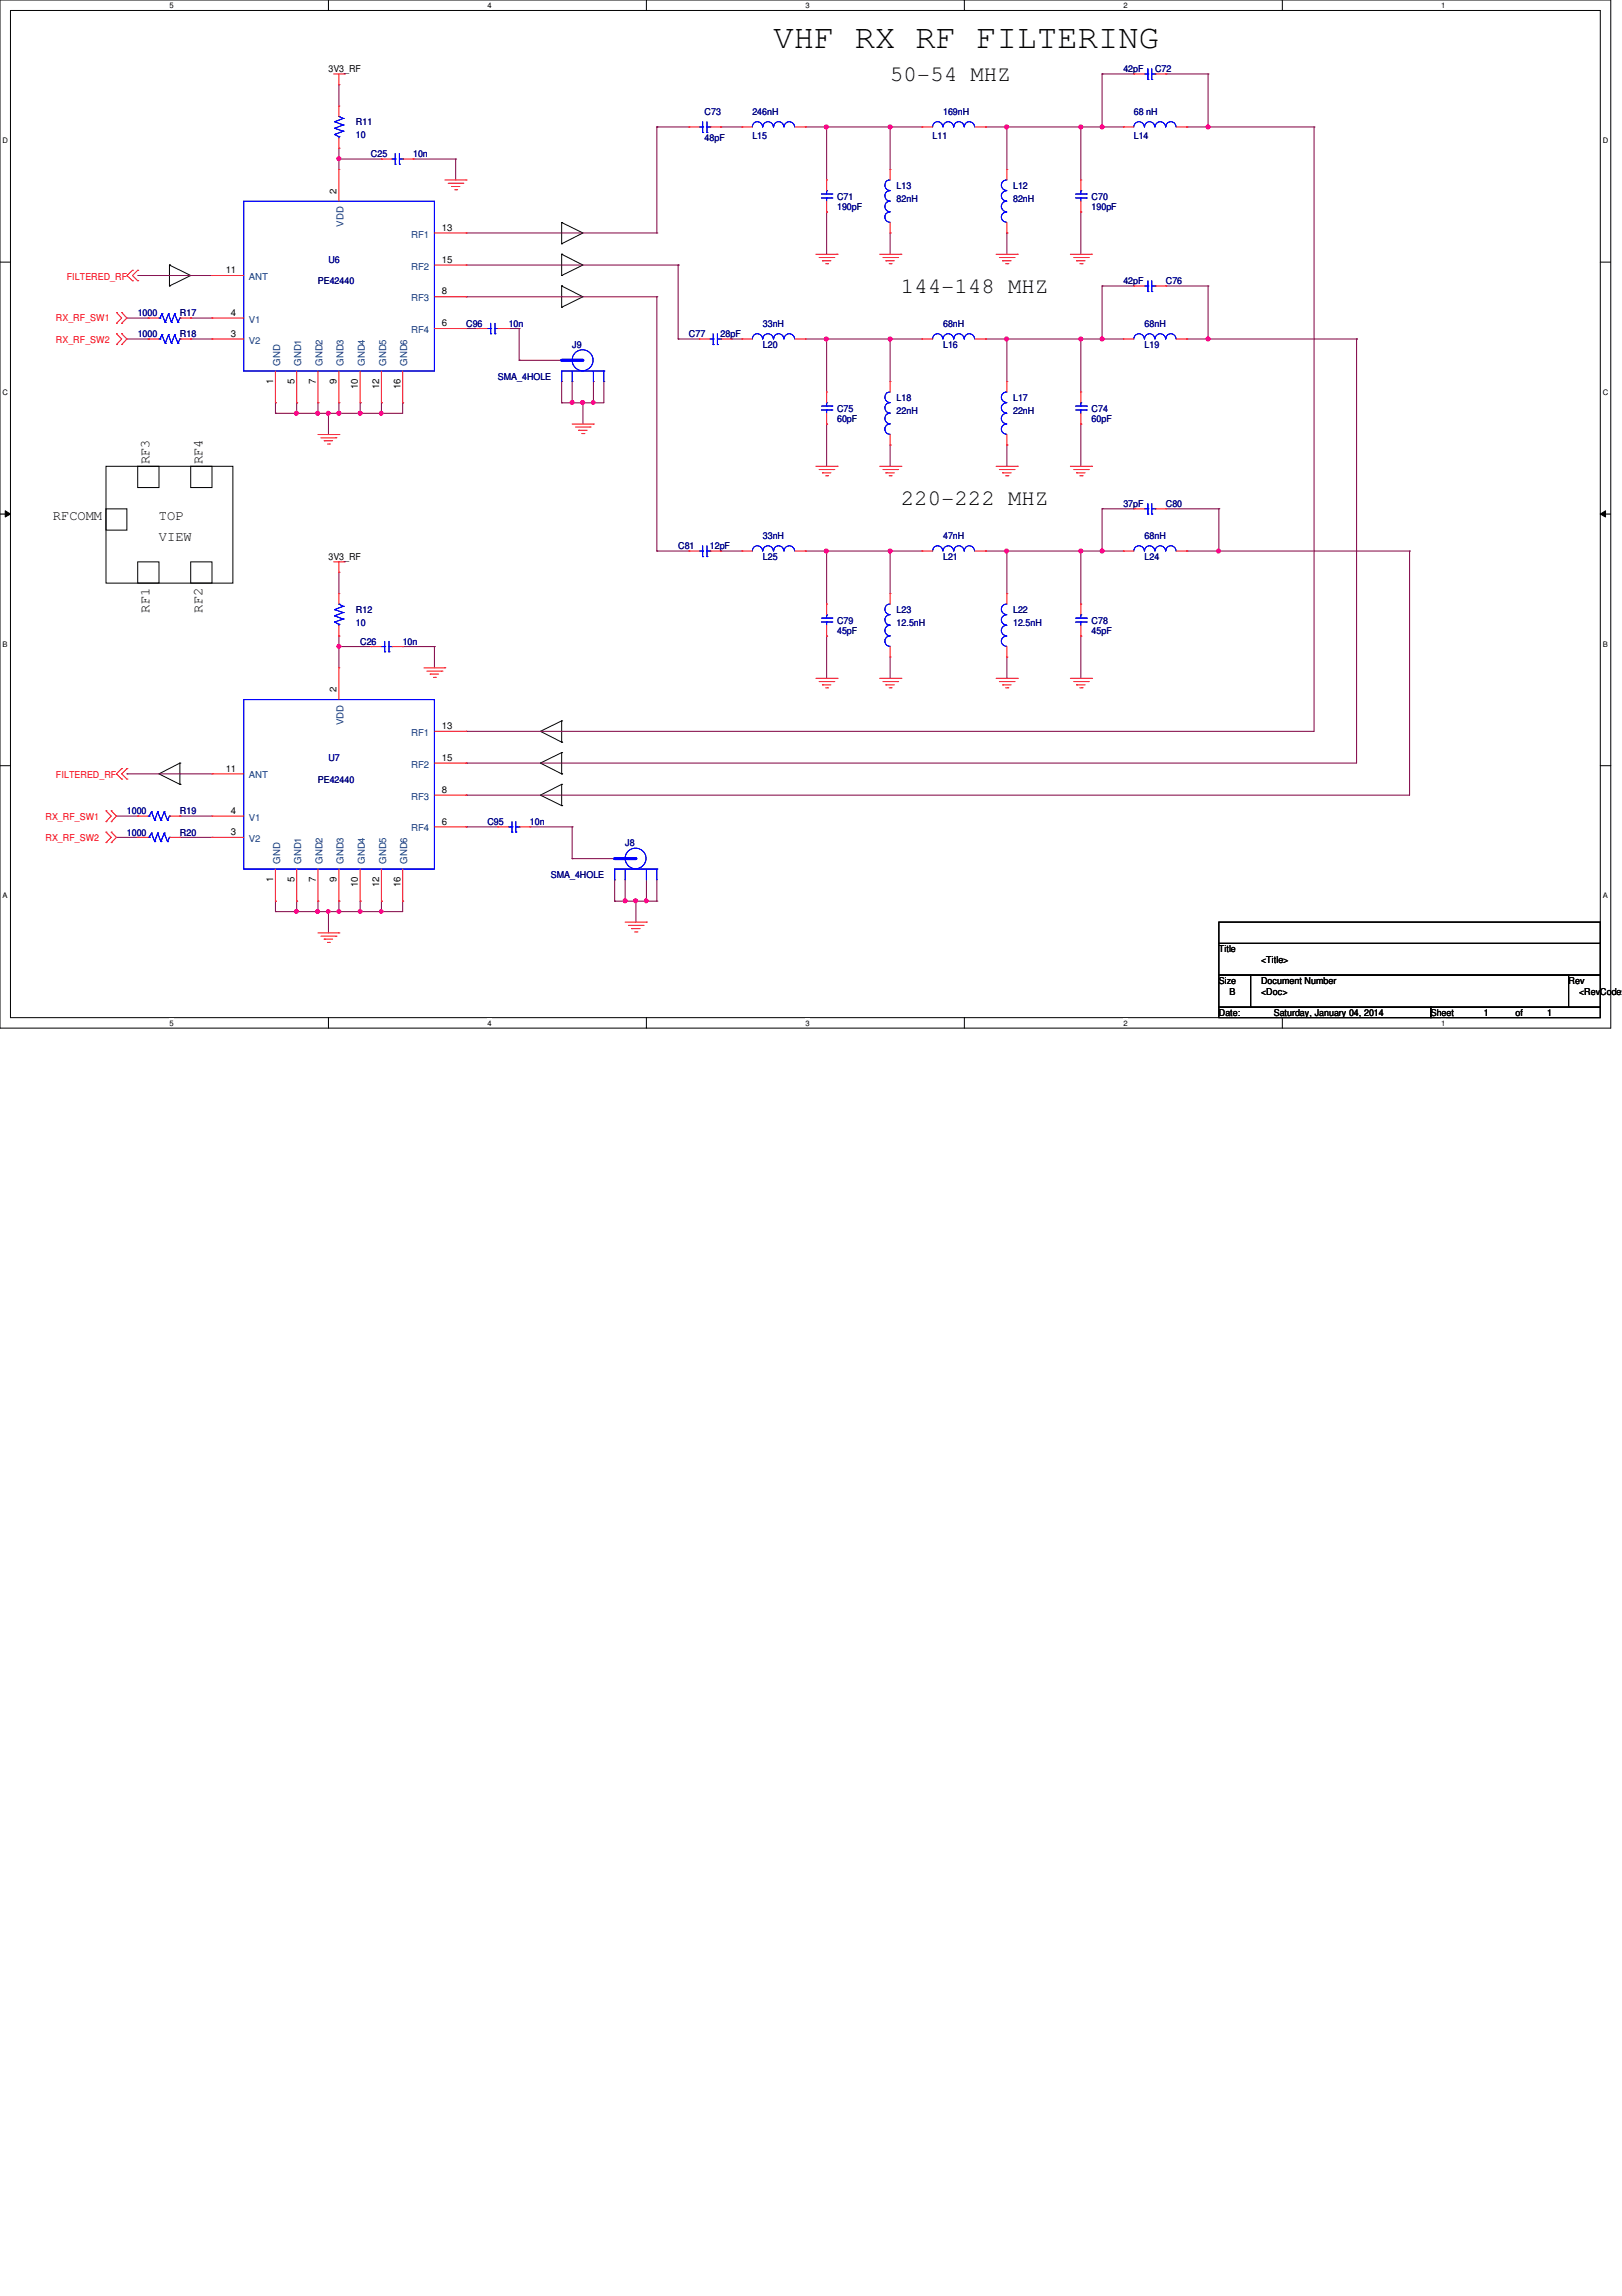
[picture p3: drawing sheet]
<svg xmlns="http://www.w3.org/2000/svg" width="210mm" height="297mm" viewBox="0 0 210 297" stroke-linecap="round" stroke-linejoin="round" font-family="sans-serif">
<defs><g id="words">
<text font-size="4.4" x="100.1" y="6.2">VHF RX RF FILTERING</text>
<g font-size="2.9">
<text x="115.2" y="10.5">50-54 MHZ</text>
<text x="116.6" y="37.9">144-148 MHZ</text>
<text x="116.6" y="65.4">220-222 MHZ</text>
</g>
<g font-size="1.8">
<text x="19.3" y="60.1" transform="rotate(-90 19.3 60.1)">RF3</text>
<text x="26.2" y="60.1" transform="rotate(-90 26.2 60.1)">RF4</text>
<text x="6.9" y="67.2">RFCOMM</text>
<text x="20.6" y="67.2">TOP</text>
<text x="20.6" y="70">VIEW</text>
<text x="19.3" y="79.2" transform="rotate(-90 19.3 79.2)">RF1</text>
<text x="26.2" y="79.2" transform="rotate(-90 26.2 79.2)">RF2</text>
</g>
<g font-size="1.2">
<text x="42.5" y="9.4">3V3_RF</text>
<text x="43.6" y="25.1" transform="rotate(-90 43.6 25.1)">2</text>
<text x="57.2" y="29.8">13</text>
<text x="29.2" y="35.3">11</text>
<text x="57.2" y="34">15</text>
<text x="29.9" y="40.9">4</text>
<text x="57.2" y="38.1">8</text>
<text x="29.9" y="43.6">3</text>
<text x="57.2" y="42.2">6</text>
<text x="35.3" y="49.7" transform="rotate(-90 35.3 49.7)">1</text>
<text x="38.1" y="49.7" transform="rotate(-90 38.1 49.7)">5</text>
<text x="40.9" y="49.7" transform="rotate(-90 40.9 49.7)">7</text>
<text x="43.6" y="49.7" transform="rotate(-90 43.6 49.7)">9</text>
<text x="46.3" y="50.3" transform="rotate(-90 46.3 50.3)">10</text>
<text x="49.1" y="50.3" transform="rotate(-90 49.1 50.3)">12</text>
<text x="51.8" y="50.3" transform="rotate(-90 51.8 50.3)">16</text>
<text x="42.5" y="72.4">3V3_RF</text>
<text x="43.6" y="89.5" transform="rotate(-90 43.6 89.5)">2</text>
<text x="57.2" y="94.3">13</text>
<text x="29.2" y="99.8">11</text>
<text x="57.2" y="98.4">15</text>
<text x="29.9" y="105.3">4</text>
<text x="57.2" y="106.7">6</text>
<text x="57.2" y="102.6">8</text>
<text x="29.9" y="108">3</text>
<text x="35.3" y="114.1" transform="rotate(-90 35.3 114.1)">1</text>
<text x="38.1" y="114.1" transform="rotate(-90 38.1 114.1)">5</text>
<text x="40.9" y="114.1" transform="rotate(-90 40.9 114.1)">7</text>
<text x="43.6" y="114.1" transform="rotate(-90 43.6 114.1)">9</text>
<text x="46.3" y="114.8" transform="rotate(-90 46.3 114.8)">10</text>
<text x="49.1" y="114.8" transform="rotate(-90 49.1 114.8)">12</text>
<text x="51.8" y="114.8" transform="rotate(-90 51.8 114.8)">16</text>
<text x="157.7" y="123.2">Title</text>
<text x="163.2" y="124.6">&lt;Title&gt;</text>
<text x="157.7" y="127.3">Size</text>
<text x="157.7" y="131.4">Date:</text>
<text x="159.1" y="128.7">B</text>
<text x="163.2" y="127.3">Document Number</text>
<text x="163.2" y="128.7">&lt;Doc&gt;</text>
<text x="164.8" y="131.4">Saturday, January 04, 2014</text>
<text x="185.2" y="131.4">Sheet</text>
<text x="192" y="131.4">1</text>
<text x="196.1" y="131.4">of</text>
<text x="200.2" y="131.4">1</text>
<text x="203" y="127.3">Rev</text>
<text x="204.3" y="128.7">&lt;RevCode&gt;</text>
</g>
<g font-size="1.2" fill="#000080">
<text x="145.4" y="9.4">42pF</text>
<text x="149.5" y="9.4">C72</text>
<text x="46.1" y="16.2">R11</text>
<text x="46.1" y="17.9">10</text>
<text x="91.2" y="14.9">C73</text>
<text x="97.4" y="18">L15</text>
<text x="97.4" y="14.9">246nH</text>
<text x="120.7" y="18">L11</text>
<text x="122" y="14.9">169nH</text>
<text x="146.7" y="18">L14</text>
<text x="146.7" y="14.9">68 nH</text>
<text x="48" y="20.3">C25</text>
<text x="53.5" y="20.3">10n</text>
<text x="91.2" y="18.3">48pF</text>
<text x="108.3" y="25.8">C71</text>
<text x="108.3" y="27.2">190pF</text>
<text x="116" y="24.4">L13</text>
<text x="116" y="26.1">82nH</text>
<text x="131.1" y="24.4">L12</text>
<text x="131.1" y="26.1">82nH</text>
<text x="141.3" y="25.8">C70</text>
<text x="141.3" y="27.2">190pF</text>
<text x="42.5" y="34">U6</text>
<text x="17.8" y="40.9">1000</text>
<text x="23.3" y="40.9">R17</text>
<text x="41.1" y="36.8">PE42440</text>
<text x="145.4" y="36.8">42pF</text>
<text x="150.9" y="36.8">C76</text>
<text x="17.8" y="43.6">1000</text>
<text x="23.3" y="43.6">R18</text>
<text x="60.3" y="42.3">C96</text>
<text x="65.8" y="42.3">10n</text>
<text x="74" y="45">J9</text>
<text x="89.2" y="43.6">C77</text>
<text x="93.3" y="43.6">28pF</text>
<text x="98.7" y="45">L20</text>
<text x="98.7" y="42.3">33nH</text>
<text x="122" y="45">L16</text>
<text x="122" y="42.3">68nH</text>
<text x="148.1" y="45">L19</text>
<text x="148.1" y="42.3">68nH</text>
<text x="64.4" y="49.1">SMA_4HOLE</text>
<text x="108.3" y="53.3">C75</text>
<text x="116" y="51.9">L18</text>
<text x="116" y="53.5">22nH</text>
<text x="131.1" y="51.9">L17</text>
<text x="131.1" y="53.5">22nH</text>
<text x="141.3" y="53.3">C74</text>
<text x="108.3" y="54.6">60pF</text>
<text x="141.3" y="54.6">60pF</text>
<text x="145.4" y="65.6">37pF</text>
<text x="150.9" y="65.6">C80</text>
<text x="87.8" y="71.1">C81</text>
<text x="91.9" y="71.1">12pF</text>
<text x="98.7" y="69.7">33nH</text>
<text x="122" y="69.7">47nH</text>
<text x="148.1" y="69.7">68nH</text>
<text x="98.7" y="72.4">L25</text>
<text x="122" y="72.4">L21</text>
<text x="148.1" y="72.4">L24</text>
<text x="46.1" y="79.3">R12</text>
<text x="46.1" y="80.9">10</text>
<text x="46.6" y="83.4">C26</text>
<text x="52.1" y="83.4">10n</text>
<text x="108.3" y="80.7">C79</text>
<text x="108.3" y="82">45pF</text>
<text x="116" y="79.3">L23</text>
<text x="116" y="80.9">12.5nH</text>
<text x="131.1" y="79.3">L22</text>
<text x="131.1" y="80.9">12.5nH</text>
<text x="141.3" y="80.7">C78</text>
<text x="141.3" y="82">45pF</text>
<text x="41.1" y="101.3">PE42440</text>
<text x="42.5" y="98.5">U7</text>
<text x="16.4" y="105.4">1000</text>
<text x="23.3" y="105.4">R19</text>
<text x="63.1" y="106.7">C95</text>
<text x="68.6" y="106.7">10n</text>
<text x="16.4" y="108.1">1000</text>
<text x="23.3" y="108.1">R20</text>
<text x="71.3" y="113.6">SMA_4HOLE</text>
<text x="80.9" y="109.5">J8</text>
</g>
<g font-size="1.2" fill="#004080">
<text x="44.4" y="29.3" transform="rotate(-90 44.4 29.3)">VDD</text>
<text x="53.2" y="30.7">RF1</text>
<text x="53.2" y="34.9">RF2</text>
<text x="32.2" y="41.7">V1</text>
<text x="32.2" y="36.2">ANT</text>
<text x="53.2" y="39">RF3</text>
<text x="32.2" y="44.4">V2</text>
<text x="36.2" y="47.3" transform="rotate(-90 36.2 47.3)">GND</text>
<text x="39" y="47.3" transform="rotate(-90 39 47.3)">GND1</text>
<text x="41.7" y="47.3" transform="rotate(-90 41.7 47.3)">GND2</text>
<text x="44.4" y="47.3" transform="rotate(-90 44.4 47.3)">GND3</text>
<text x="47.2" y="47.3" transform="rotate(-90 47.2 47.3)">GND4</text>
<text x="50" y="47.3" transform="rotate(-90 50 47.3)">GND5</text>
<text x="52.7" y="47.3" transform="rotate(-90 52.7 47.3)">GND6</text>
<text x="53.2" y="43.1">RF4</text>
<text x="44.4" y="93.8" transform="rotate(-90 44.4 93.8)">VDD</text>
<text x="53.2" y="95.2">RF1</text>
<text x="32.2" y="100.7">ANT</text>
<text x="53.2" y="99.3">RF2</text>
<text x="32.2" y="106.2">V1</text>
<text x="53.2" y="107.6">RF4</text>
<text x="53.2" y="103.5">RF3</text>
<text x="32.2" y="108.9">V2</text>
<text x="36.2" y="111.8" transform="rotate(-90 36.2 111.8)">GND</text>
<text x="39" y="111.8" transform="rotate(-90 39 111.8)">GND1</text>
<text x="41.7" y="111.8" transform="rotate(-90 41.7 111.8)">GND2</text>
<text x="44.4" y="111.8" transform="rotate(-90 44.4 111.8)">GND3</text>
<text x="47.2" y="111.8" transform="rotate(-90 47.2 111.8)">GND4</text>
<text x="50" y="111.8" transform="rotate(-90 50 111.8)">GND5</text>
<text x="52.7" y="111.8" transform="rotate(-90 52.7 111.8)">GND6</text>
</g>
<g font-size="1.2" fill="#f00">
<text x="7.2" y="41.6">RX_RF_SW1</text>
<text x="8.6" y="36.2">FILTERED_RF</text>
<text x="7.2" y="44.3">RX_RF_SW2</text>
<text x="7.2" y="100.7">FILTERED_RF</text>
<text x="5.9" y="106">RX_RF_SW1</text>
<text x="5.9" y="108.8">RX_RF_SW2</text>
</g>
<g font-size="1">
<text x="21.9" y="1">5</text>
<text x="63.1" y="1">4</text>
<text x="104.2" y="1">3</text>
<text x="145.4" y="1">2</text>
<text x="186.5" y="1">1</text>
<text x=".3" y="18.5">D</text>
<text x="207.4" y="18.5">D</text>
<text x=".3" y="51.1">C</text>
<text x="207.4" y="51.1">C</text>
<text x=".3" y="83.7">B</text>
<text x="207.4" y="83.7">B</text>
<text x=".3" y="116.2">A</text>
<text x="207.4" y="116.2">A</text>
<text x="21.9" y="132.7">5</text>
<text x="63.1" y="132.7">4</text>
<text x="104.2" y="132.7">3</text>
<text x="145.4" y="132.7">2</text>
<text x="186.5" y="132.7">1</text>
</g>
</g></defs>
<path d="M0 0h208.4v133h-208.4zM1.4 1.4h205.7v130.3h-205.7z" fill="none" stroke="#000" stroke-width=".13"/>
<g fill="#fff">
<path d="M21.9 .1h.6v1.1h-.6z"/>
<path d="M21.9 131.8h.6v1.1h-.6z"/>
</g>
<path d="M42.5 0v1.4M42.5 131.7v1.3" fill="none" stroke="#000" stroke-width=".13"/>
<g fill="#fff">
<path d="M63.1 .1h.5v1.1h-.5z"/>
<path d="M63.1 131.8h.5v1.1h-.5z"/>
</g>
<path d="M83.7 0v1.4M83.7 131.7v1.3" fill="none" stroke="#000" stroke-width=".13"/>
<g fill="#fff">
<path d="M104.2 .1h.6v1.1h-.6z"/>
<path d="M104.2 131.8h.6v1.1h-.6z"/>
</g>
<path d="M124.8 0v1.4M124.8 131.7v1.3" fill="none" stroke="#000" stroke-width=".13"/>
<g fill="#fff">
<path d="M145.4 .1h.5v1.1h-.5z"/>
<path d="M145.4 131.8h.5v1.1h-.5z"/>
</g>
<path d="M165.9 0v1.4M165.9 131.7v1.3" fill="none" stroke="#000" stroke-width=".13"/>
<g fill="#fff">
<path d="M186.5 .1h.6v1.1h-.6z"/>
<path d="M186.5 131.8h.6v1.1h-.6z"/>
<path d="M.3 17.6h.8v1.1h-.8z"/>
<path d="M207.4 17.6h.8v1.1h-.8z"/>
<path d="M.3 50.2h.8v1.1h-.8z"/>
<path d="M207.4 50.2h.8v1.1h-.8z"/>
</g>
<path d="M0 33.9h1.4M207.1 33.9h1.3" fill="none" stroke="#000" stroke-width=".13"/>
<g fill="#fff">
<path d="M.3 82.8h.7v1.1h-.7z"/>
<path d="M207.4 82.8h.7v1.1h-.7z"/>
</g>
<path d="M0 66.5h1.4M.7 66.1l.7 .4-.7 .4zM207.1 66.5l.7-.4v.8zM207.1 66.5h1.3" fill="none" stroke="#000" stroke-width=".13"/>
<path d="M.7 66.1l.7 .4-.7 .4zM207.1 66.5l.7-.4v.8z" fill="#000"/>
<g fill="#fff">
<path d="M.3 115.3h.7v1.1h-.7z"/>
<path d="M207.4 115.3h.7v1.1h-.7z"/>
</g>
<g fill="none" stroke="#000" stroke-width=".13">
<path d="M21.9 34.3h.1M21.9 37h.1M21.9 34.3l2.8 1.3-2.8 1.4M21.9 34.3v2.7M72.7 32.9h.1M72.7 35.6h.1M72.7 28.8h.1M72.7 31.5h.1M72.7 37h.1M72.7 39.8h.1M72.7 32.9l2.7 1.4-2.7 1.3M72.7 28.8v2.7"/>
<path d="M72.7 32.9v2.7M72.7 37v2.8M72.7 28.8l2.7 1.3-2.7 1.4M72.7 37l2.7 1.4-2.7 1.4M13.7 60.3h16.4v15.1h-16.4zM13.7 65.8h2.7v2.8h-2.7zM17.8 60.3h2.8v2.8h-2.8zM17.8 72.7h2.8v2.7h-2.8zM24.7 60.3h2.7v2.8h-2.7zM24.7 72.7h2.7v2.7h-2.7zM0 99.1h1.4M23.3 98.7h.1"/>
<path d="M23.3 98.7l-2.7 1.4 2.7 1.4M23.3 98.7v2.8M72.7 97.4h.1M72.7 96h.1M72.7 93.3h.1M72.7 93.3v2.7M72.7 97.4v2.7M72.7 97.4l-2.8 1.3 2.8 1.4M72.7 93.3l-2.8 1.3 2.8 1.4M207.1 99.1h1.3M23.3 101.5h.1M72.7 104.2h.1"/>
<path d="M72.7 101.5h.1M72.7 100.1h.1M72.7 101.5v2.7M72.7 101.5l-2.8 1.4 2.8 1.3"/>
</g>
<path d="M35.6 53.5h.1M35.6 52.1h.1M35.6 52.1v1.4M38.4 52.1h.1M38.4 53.5h.1M38.4 52.1v1.4M41.1 52.1h.1M41.1 52.1v1.4h-5.5" fill="none" stroke="#800040" stroke-width=".13"/>
<circle cx="38.4" cy="53.5" r=".26" fill="#f0f"/>
<circle cx="38.4" cy="53.5" r=".26" fill="none" stroke="#f0f" stroke-width=".13"/>
<path d="M42.5 53.5h.1M43.9 52.1h.1M43.9 52.1v1.4h-1.4" fill="none" stroke="#800040" stroke-width=".13"/>
<circle cx="43.9" cy="53.5" r=".26" fill="#f0f"/>
<circle cx="43.9" cy="53.5" r=".26" fill="none" stroke="#f0f" stroke-width=".13"/>
<path d="M42.3 53.3l.2-.1 .2 .1-.1 .3-.1 .1-.2-.1z" fill-rule="evenodd" fill="#f0f"/>
<path d="M42.3 53.3l.2-.1 .2 .1-.1 .3-.1 .1-.2-.1z" fill="none" stroke="#f0f" stroke-width=".13"/>
<path d="M46.6 52.1h.1M46.6 53.5h.1M46.6 52.1v1.4M46.6 53.5h2.8" fill="none" stroke="#800040" stroke-width=".13"/>
<circle cx="46.6" cy="53.5" r=".26" fill="#f0f"/>
<circle cx="46.6" cy="53.5" r=".26" fill="none" stroke="#f0f" stroke-width=".13"/>
<path d="M49.4 52.1h.1M49.4 53.5h.1M49.4 52.1v1.4M52.1 52.1h.1M52.1 52.1v1.4h-2.7" fill="none" stroke="#800040" stroke-width=".13"/>
<path d="M49.2 53.3l.1-.1 .2 .1v.3l-.2 .1-.1-.1z" fill-rule="evenodd" fill="#f0f"/>
<path d="M49.2 53.3l.1-.1 .2 .1v.3l-.2 .1-.1-.1z" fill="none" stroke="#f0f" stroke-width=".13"/>
<path d="M41.1 53.5h.1M41.1 53.5h1.4M42.5 53.5h.1M42.5 53.5v2.7" fill="none" stroke="#800040" stroke-width=".13"/>
<circle cx="41.1" cy="53.5" r=".26" fill="#f0f"/>
<circle cx="41.1" cy="53.5" r=".26" fill="none" stroke="#f0f" stroke-width=".13"/>
<path d="M43.9 53.5h.1M43.9 53.5h2.7M35.6 117.9h.1M35.6 116.6h.1M35.6 116.6v1.3M38.4 116.6h.1M38.4 117.9h.1M38.4 116.6v1.3M41.1 116.6h.1M41.1 116.6v1.3h-5.5" fill="none" stroke="#800040" stroke-width=".13"/>
<circle cx="38.4" cy="117.9" r=".25" fill="#f0f"/>
<circle cx="38.4" cy="117.9" r=".25" fill="none" stroke="#f0f" stroke-width=".13"/>
<path d="M42.5 117.9h.1M43.9 116.6h.1M43.9 116.6v1.3h-1.4" fill="none" stroke="#800040" stroke-width=".13"/>
<circle cx="43.9" cy="117.9" r=".25" fill="#f0f"/>
<circle cx="43.9" cy="117.9" r=".25" fill="none" stroke="#f0f" stroke-width=".13"/>
<path d="M42.3 117.7h.3l.1 .2-.1 .2-.1 .1-.2-.1z" fill-rule="evenodd" fill="#f0f"/>
<path d="M42.3 117.7h.3l.1 .2-.1 .2-.1 .1-.2-.1z" fill="none" stroke="#f0f" stroke-width=".13"/>
<path d="M46.6 116.6h.1M46.6 117.9h.1M46.6 116.6v1.3M46.6 117.9h2.8" fill="none" stroke="#800040" stroke-width=".13"/>
<circle cx="46.6" cy="117.9" r=".25" fill="#f0f"/>
<circle cx="46.6" cy="117.9" r=".25" fill="none" stroke="#f0f" stroke-width=".13"/>
<path d="M49.4 116.6h.1M49.4 117.9h.1M49.4 116.6v1.3M52.1 116.6h.1M52.1 116.6v1.3h-2.7" fill="none" stroke="#800040" stroke-width=".13"/>
<path d="M49.2 117.7h.3l.1 .2-.1 .2-.2 .1-.1-.1z" fill-rule="evenodd" fill="#f0f"/>
<path d="M49.2 117.7h.3l.1 .2-.1 .2-.2 .1-.1-.1z" fill="none" stroke="#f0f" stroke-width=".13"/>
<path d="M41.1 117.9h.1M41.1 117.9h1.4M42.5 117.9h.1M42.5 117.9v2.8" fill="none" stroke="#800040" stroke-width=".13"/>
<circle cx="41.1" cy="117.9" r=".25" fill="#f0f"/>
<circle cx="41.1" cy="117.9" r=".25" fill="none" stroke="#f0f" stroke-width=".13"/>
<path d="M43.9 20.6h.1M43.9 20.6v1.3M43.9 20.6h5.5M43.9 82.3h.1M43.9 82.3v1.4M43.9 117.9h.1M43.9 117.9h2.7" fill="none" stroke="#800040" stroke-width=".13"/>
<circle cx="43.9" cy="20.5" r=".26" fill="#f0f"/>
<circle cx="43.9" cy="20.5" r=".26" fill="none" stroke="#f0f" stroke-width=".13"/>
<g fill="none" stroke="#800040" stroke-width=".13">
<path d="M43.9 19.2h.1M43.9 19.2v1.4M53.5 20.6h.1M53.5 20.6h5.5M59 20.6h.1M59 20.6v2.7M24.7 41.1h.1M24.7 43.9h.1M24.7 41.1h2.7M24.7 43.9h2.7M43.9 83.7h.1M43.9 83.7h4.1"/>
<path d="M43.9 83.7v2.7M52.1 83.7h.1M52.1 83.7h4.1M56.2 83.7h.1M56.2 83.7v2.7"/>
</g>
<circle cx="43.9" cy="83.6" r=".25" fill="#f0f"/>
<circle cx="43.9" cy="83.6" r=".25" fill="none" stroke="#f0f" stroke-width=".13"/>
<path d="M115.2 16.4h.1M115.2 16.4h4.1M115.2 16.4v5.5M23.3 105.6h.1M23.3 108.3h.1M23.3 105.6h4.1M23.3 108.3h4.1" fill="none" stroke="#800040" stroke-width=".13"/>
<circle cx="115.2" cy="16.4" r=".26" fill="#f0f"/>
<circle cx="115.2" cy="16.4" r=".26" fill="none" stroke="#f0f" stroke-width=".13"/>
<path d="M127.6 16.4h.1M127.6 16.4h2.7M130.3 16.4h.1M130.3 16.4v5.5" fill="none" stroke="#800040" stroke-width=".13"/>
<circle cx="130.3" cy="16.4" r=".26" fill="#f0f"/>
<circle cx="130.3" cy="16.4" r=".26" fill="none" stroke="#f0f" stroke-width=".13"/>
<path d="M139.9 16.4h.1M139.9 16.4v6.9M115.2 30.1h.1M115.2 30.1v2.8M130.3 30.1h.1M130.3 30.1v2.8" fill="none" stroke="#800040" stroke-width=".13"/>
<circle cx="139.9" cy="16.4" r=".26" fill="#f0f"/>
<circle cx="139.9" cy="16.4" r=".26" fill="none" stroke="#f0f" stroke-width=".13"/>
<path d="M107 16.4h.1M107 16.4v6.9M130.3 16.4h.1M130.3 16.4h9.6M139.9 27.4h.1M139.9 27.4v5.5" fill="none" stroke="#800040" stroke-width=".13"/>
<circle cx="106.9" cy="16.4" r=".26" fill="#f0f"/>
<circle cx="106.9" cy="16.4" r=".26" fill="none" stroke="#f0f" stroke-width=".13"/>
<g fill="none" stroke="#800040" stroke-width=".13">
<path d="M93.3 16.4h.1M93.3 16.4h2.7M104.2 16.4h.1M104.2 16.4h11M107 16.4h.1M142.6 16.4h.1M142.6 16.4h2.8M153.6 16.4h.1M153.6 16.4h2.7M107 27.4h.1M107 27.4v5.5M115.2 43.9h.1"/>
<path d="M115.2 43.9h4.1M115.2 43.9v5.5"/>
</g>
<circle cx="115.2" cy="43.9" r=".26" fill="#f0f"/>
<circle cx="115.2" cy="43.9" r=".26" fill="none" stroke="#f0f" stroke-width=".13"/>
<path d="M127.6 43.9h.1M127.6 43.9h2.7M130.3 43.9h.1M130.3 43.9v5.5" fill="none" stroke="#800040" stroke-width=".13"/>
<circle cx="130.3" cy="43.9" r=".26" fill="#f0f"/>
<circle cx="130.3" cy="43.9" r=".26" fill="none" stroke="#f0f" stroke-width=".13"/>
<path d="M115.2 57.6h.1M115.2 57.6v2.7M130.3 57.6h.1M130.3 57.6v2.7M139.9 43.9h.1M139.9 43.9v6.8" fill="none" stroke="#800040" stroke-width=".13"/>
<circle cx="139.9" cy="43.9" r=".26" fill="#f0f"/>
<circle cx="139.9" cy="43.9" r=".26" fill="none" stroke="#f0f" stroke-width=".13"/>
<path d="M107 43.9h.1M107 43.9v6.8M130.3 43.9h.1M130.3 43.9h9.6M139.9 54.9h.1M139.9 54.9v5.4" fill="none" stroke="#800040" stroke-width=".13"/>
<circle cx="106.9" cy="43.9" r=".26" fill="#f0f"/>
<circle cx="106.9" cy="43.9" r=".26" fill="none" stroke="#f0f" stroke-width=".13"/>
<path d="M107 43.9h.1M107 54.9h.1M107 43.9h8.2M107 54.9v5.4M142.6 43.9h.1M142.6 43.9h2.8" fill="none" stroke="#800040" stroke-width=".13"/>
<circle cx="142.6" cy="43.9" r=".26" fill="#f0f"/>
<circle cx="142.6" cy="43.9" r=".26" fill="none" stroke="#f0f" stroke-width=".13"/>
<path d="M94.6 43.9h.1M94.6 43.9h1.4M104.2 43.9h.1M104.2 43.9h2.8M115.2 71.3h.1M115.2 71.3h4.1M115.2 71.3v5.5" fill="none" stroke="#800040" stroke-width=".13"/>
<circle cx="115.2" cy="71.3" r=".26" fill="#f0f"/>
<circle cx="115.2" cy="71.3" r=".26" fill="none" stroke="#f0f" stroke-width=".13"/>
<path d="M127.6 71.3h.1M127.6 71.3h2.7M130.3 71.3h.1M130.3 71.3v5.5" fill="none" stroke="#800040" stroke-width=".13"/>
<circle cx="130.3" cy="71.3" r=".26" fill="#f0f"/>
<circle cx="130.3" cy="71.3" r=".26" fill="none" stroke="#f0f" stroke-width=".13"/>
<path d="M139.9 71.3h.1M139.9 71.3v6.8M115.2 87.8h.1M115.2 85v2.8M130.3 87.8h.1M130.3 85v2.8" fill="none" stroke="#800040" stroke-width=".13"/>
<circle cx="139.9" cy="71.3" r=".26" fill="#f0f"/>
<circle cx="139.9" cy="71.3" r=".26" fill="none" stroke="#f0f" stroke-width=".13"/>
<path d="M107 71.3h.1M107 71.3v6.8M130.3 71.3h.1M130.3 71.3h9.6M139.9 82.3h.1M139.9 82.3v5.5" fill="none" stroke="#800040" stroke-width=".13"/>
<circle cx="106.9" cy="71.3" r=".26" fill="#f0f"/>
<circle cx="106.9" cy="71.3" r=".26" fill="none" stroke="#f0f" stroke-width=".13"/>
<g fill="none" stroke="#800040" stroke-width=".13">
<path d="M85 16.4h.1M85 16.4v13.7M85 16.4h4.2M156.3 16.4h.1M156.3 16.4h13.8M60.3 38.4h.1M60.3 30.1h24.7M60.3 34.3h27.5M60.3 38.4h24.7M85 30.1h.1M85 38.4h.1M85 38.4v32.9"/>
<path d="M87.8 34.3h.1M87.8 34.3v9.6M87.8 43.9h.1M87.8 43.9h2.7M85 71.3h.1M85 71.3h4.2M93.3 71.3h.1M93.3 71.3h2.7M104.2 71.3h.1M104.2 71.3h11M107 71.3h.1M142.6 71.3h.1"/>
<path d="M142.6 71.3h2.8M107 82.3h.1M107 82.3v5.5"/>
</g>
<circle cx="156.3" cy="16.4" r=".26" fill="#f0f"/>
<circle cx="156.3" cy="16.4" r=".26" fill="none" stroke="#f0f" stroke-width=".13"/>
<path d="M170.1 16.4h.1M170.1 16.4v78.2h-109.8M153.6 43.9h2.7M156.3 43.9h.1M60.3 94.6h.1" fill="none" stroke="#800040" stroke-width=".13"/>
<circle cx="156.3" cy="43.9" r=".26" fill="#f0f"/>
<circle cx="156.3" cy="43.9" r=".26" fill="none" stroke="#f0f" stroke-width=".13"/>
<g fill="none" stroke="#800040" stroke-width=".13">
<path d="M43.9 11h.1M43.9 11v2.7M142.6 9.6h.1M142.6 9.6h4.1M142.6 9.6v6.8M150.9 9.6h.1M150.9 9.6h5.4M156.3 9.6h.1M156.3 9.6v6.8M17.8 35.6h9.6M27.4 35.6h.1M16.4 41.1h2.8"/>
<path d="M16.4 43.9h2.8M19.2 41.1h.1M19.2 43.9h.1M175.6 43.9h.1M175.6 43.9v54.8h-115.3M43.9 74h.1M43.9 74v2.8M157.7 71.3h.1M157.7 71.3h24.7M182.4 71.3h.1M182.4 71.3v31.6h-122.1M60.3 98.7h.1"/>
<path d="M15.1 105.6h2.7M15.1 108.3h2.7M16.4 100.1h.1M16.4 100.1h11M17.8 105.6h.1M17.8 108.3h.1M60.3 102.9h.1"/>
</g>
<circle cx="142.6" cy="16.4" r=".26" fill="#f0f"/>
<circle cx="142.6" cy="16.4" r=".26" fill="none" stroke="#f0f" stroke-width=".13"/>
<g fill="none" stroke="#800040" stroke-width=".13">
<path d="M139.9 16.4h.1M139.9 16.4h2.7M142.6 37h.1M142.6 37h4.1M142.6 37v6.9M150.9 37h5.4M156.3 37h.1M156.3 37v6.9M139.9 43.9h.1M139.9 43.9h2.7M142.6 43.9h.1M156.3 43.9h.1"/>
<path d="M156.3 43.9h19.3M175.6 43.9h.1M142.6 65.8h.1M142.6 71.3h.1M142.6 65.8v5.5M142.6 65.8h4.1"/>
</g>
<circle cx="142.6" cy="71.3" r=".26" fill="#f0f"/>
<circle cx="142.6" cy="71.3" r=".26" fill="none" stroke="#f0f" stroke-width=".13"/>
<path d="M139.9 71.3h.1M139.9 71.3h2.7M150.9 65.8h6.8M157.7 65.8h.1M157.7 71.3h.1M157.7 65.8v5.5" fill="none" stroke="#800040" stroke-width=".13"/>
<circle cx="157.7" cy="71.3" r=".26" fill="#f0f"/>
<circle cx="157.7" cy="71.3" r=".26" fill="none" stroke="#f0f" stroke-width=".13"/>
<g fill="none" stroke="#800040" stroke-width=".13">
<path d="M153.6 71.3h.1M153.6 71.3h4.1M60.3 107h.1M60.3 107h4.1M68.6 107h5.4M74 107h.1M74 111.1h.1M74 107v4.1M74 111.1h5.5M79.5 116.6h.1M79.5 116.6h1.4M80.9 116.6h.1"/>
<path d="M80.9 113.8v2.8"/>
</g>
<circle cx="80.9" cy="116.5" r=".26" fill="#f0f"/>
<circle cx="80.9" cy="116.5" r=".26" fill="none" stroke="#f0f" stroke-width=".13"/>
<path d="M79.5 113.8h.1M79.5 113.8v2.8M82.3 116.6h.1M82.3 116.6h1.4M83.7 116.6h.1M83.7 113.8v2.8" fill="none" stroke="#800040" stroke-width=".13"/>
<path d="M83.5 116.4l.1-.1 .2 .1v.3l-.2 .1-.1-.1z" fill-rule="evenodd" fill="#f0f"/>
<path d="M83.5 116.4l.1-.1 .2 .1v.3l-.2 .1-.1-.1z" fill="none" stroke="#f0f" stroke-width=".13"/>
<path d="M82.3 116.6h.1M82.3 116.6v2.7M83.7 116.6h.1M83.7 116.6h1.3M85 116.6h.1M85 113.8v2.8" fill="none" stroke="#800040" stroke-width=".13"/>
<circle cx="82.3" cy="116.5" r=".26" fill="#f0f"/>
<circle cx="82.3" cy="116.5" r=".26" fill="none" stroke="#f0f" stroke-width=".13"/>
<path d="M65.8 42.5h.1M65.8 42.5h1.4M67.2 42.5h.1M67.2 46.6h.1M67.2 42.5v4.1M67.2 46.6h5.5M72.7 52.1h.1M74 49.4h.1M74 49.4v2.7h-1.3M80.9 116.6h.1M80.9 116.6h1.4" fill="none" stroke="#800040" stroke-width=".13"/>
<circle cx="74" cy="52.1" r=".26" fill="#f0f"/>
<circle cx="74" cy="52.1" r=".26" fill="none" stroke="#f0f" stroke-width=".13"/>
<path d="M72.7 49.4h.1M72.7 49.4v2.7M75.4 52.1h.1M76.8 49.4h.1M76.8 49.4v2.7h-1.4" fill="none" stroke="#800040" stroke-width=".13"/>
<path d="M76.6 51.9l.2-.1 .2 .1-.1 .3-.1 .1-.2-.1z" fill-rule="evenodd" fill="#f0f"/>
<path d="M76.6 51.9l.2-.1 .2 .1-.1 .3-.1 .1-.2-.1z" fill="none" stroke="#f0f" stroke-width=".13"/>
<path d="M75.4 52.1h.1M75.4 52.1v2.8M76.8 52.1h.1M78.1 49.4h.1M78.1 49.4v2.7h-1.3" fill="none" stroke="#800040" stroke-width=".13"/>
<circle cx="75.4" cy="52.1" r=".26" fill="#f0f"/>
<circle cx="75.4" cy="52.1" r=".26" fill="none" stroke="#f0f" stroke-width=".13"/>
<path d="M60.3 42.5h1.4M61.7 42.5h.1M74 52.1h.1M74 52.1h1.4" fill="none" stroke="#800040" stroke-width=".13"/>
<g fill="none" stroke="#f00" stroke-width=".13">
<path d="M43.2 9.6h1.4M43.9 11h.1M43.9 13.7h.1M43.9 19.2h.1M43.9 9.6v1.4M43.9 13.7v1.4M43.9 17.8v1.4M44.6 9.6h.1M89.2 16.4h.1M89.2 16.4h1.3M91.9 16.4h1.4M93.3 16.4h.1"/>
<path d="M96 16.4h.1M96 16.4h1.4M102.9 16.4h1.3M104.2 16.4h.1M119.3 16.4h.1M119.3 16.4h1.4M126.2 16.4h1.4M127.6 16.4h.1M145.4 16.4h.1M145.4 16.4h1.3M146.7 9.6h.1M146.7 9.6h1.4"/>
<path d="M149.5 9.6h1.4M150.9 9.6h.1M152.2 16.4h1.4M153.6 16.4h.1M17.1 35h.1M17.1 36.3h.1M17.1 35l-.7 .6 .7 .7M17.8 35h.1M17.8 36.3h.1M17.8 35l-.7 .6 .7 .7M27.4 35.6h.1M27.4 35.6h4.1"/>
<path d="M43.9 21.9h.1M43.9 21.9v4.1M49.4 20.6h.1M49.4 20.6h1.3M52.1 20.6h1.4M53.5 20.6h.1M56.2 38.4h4.1M56.2 30.1h4.1M56.2 34.3h4.1M57.6 23.3h2.7M58 23.7h1.9M58.4 24.1h.1"/>
<path d="M58.4 24.1h1.1M58.8 24.6h.3M59.1 24.6h.1M59.9 23.7h.1M60.3 23.3h.1M60.3 38.4h.1M60.3 30.1h.1M60.3 34.3h.1M105.6 32.9h2.7M106 33.3h1.9M106.4 33.7h.1M106.4 33.7h1.1"/>
<path d="M106.8 34.1h.3M107 27.4h.1M107 23.3h.1M107 23.3v1.4M107 26v1.4M107.1 34.1h.1M107.9 33.3h.1M108.3 32.9h.1M113.8 32.9h2.8M114.3 33.3h1.9M114.6 33.7h.1M114.6 33.7h1.1"/>
<path d="M115.1 34.1h.2M115.2 21.9h.1M115.2 30.1h.1M115.2 21.9v1.4M115.2 28.8v1.3M115.3 34.1h.1M116.2 33.3h.1M116.6 32.9h.1M128.9 32.9h2.8M129.3 33.3h1.9M129.8 33.7h.1M129.8 33.7h1.1"/>
<path d="M130.1 34.1h.3M130.3 21.9h.1M130.3 30.1h.1M130.3 21.9v1.4M130.3 28.8v1.3M130.4 34.1h.1M131.2 33.3h.1M131.7 32.9h.1M138.5 32.9h2.8M138.9 33.3h1.9M139.3 33.7h.1M139.3 33.7h1.1"/>
<path d="M139.7 34.1h.3M139.9 27.4h.1M139.9 23.3h.1M139.9 23.3v1.4M139.9 26v1.4M140 34.1h.1M140.8 33.3h.1M141.3 32.9h.1M146.7 37h.1M146.7 37h1.4M149.5 37h1.4M150.9 37h.1"/>
<path d="M15.1 41.8h.1M15.1 40.4h.1M15.1 44.6h.1M15.1 43.2h.1M15.1 40.4l.6 .7-.6 .7M15.1 43.2l.6 .7-.6 .7M15.7 40.4h.1M15.7 41.8h.1M15.7 43.2h.1M15.7 44.6h.1M15.7 40.4l.7 .7-.7 .7M15.7 43.2l.7 .7-.7 .7"/>
<path d="M19.2 41.1h.1M19.2 43.9h.1M19.2 41.1h1.4M19.2 43.9h1.4M23.3 41.1h1.4M23.3 43.9h1.4M24.7 41.1h.1M24.7 43.9h.1M27.4 43.9h.1M27.4 41.1h.1M27.4 41.1h4.1M27.4 43.9h4.1"/>
<path d="M35.6 52.1h.1M35.6 48v4.1M38.4 52.1h.1M38.4 48v4.1M41.1 52.1h.1M41.1 56.2h2.8M41.1 48v4.1M41.5 56.6h2M42 57h.1M42 57h1.1M42.4 57.4h.2M42.6 57.4h.1"/>
<path d="M43.5 56.6h.1M43.9 56.2h.1M43.9 52.1h.1M43.9 48v4.1M46.6 52.1h.1M46.6 48v4.1M49.4 52.1h.1M49.4 48v4.1M52.1 52.1h.1M52.1 48v4.1M56.2 42.5h4.1M60.3 42.5h.1"/>
<path d="M61.7 42.5h.1M61.7 42.5h1.4M64.4 42.5h1.4M65.8 42.5h.1M74 54.9h2.8M74.5 55.2h1.9M74.9 55.7h.1M74.9 55.7h1.1M75.3 56.1h.3M75.6 56.1h.1M76.4 55.2h.1M76.8 54.9h.1"/>
<path d="M90.5 43.9h.1M90.5 43.9h1.4M93.3 43.9h1.3M94.6 43.9h.1M96 43.9h.1M96 43.9h1.4M102.9 43.9h1.3M104.2 43.9h.1M107 54.9h.1M107 50.7h.1M107 50.7v1.4M107 53.5v1.4"/>
<path d="M115.2 49.4h.1M115.2 57.6h.1M115.2 49.4v1.3M115.2 56.2v1.4M119.3 43.9h.1M119.3 43.9h1.4M126.2 43.9h1.4M127.6 43.9h.1M130.3 49.4h.1M130.3 57.6h.1M130.3 49.4v1.3M130.3 56.2v1.4"/>
<path d="M139.9 54.9h.1M139.9 50.7h.1M139.9 50.7v1.4M139.9 53.5v1.4M145.4 43.9h.1M145.4 43.9h1.3M152.2 43.9h1.4M153.6 43.9h.1M43.2 72.7h1.4M43.9 74h.1M43.9 76.8h.1M43.9 72.7v1.3"/>
<path d="M43.9 76.8v1.3M44.6 72.7h.1M89.2 71.3h.1M89.2 71.3h1.3M91.9 71.3h1.4M93.3 71.3h.1M96 71.3h.1M96 71.3h1.4M102.9 71.3h1.3M104.2 71.3h.1M105.6 60.3h2.7M106 60.7h1.9"/>
<path d="M106.4 61.2h.1M106.4 61.2h1.1M106.8 61.6h.3M107 78.1h.1M107 78.1v1.4M107.1 61.6h.1M107.9 60.7h.1M108.3 60.3h.1M113.8 60.3h2.8M114.3 60.7h1.9M114.6 61.2h.1M114.6 61.2h1.1"/>
<path d="M115.1 61.6h.2M115.2 76.8h.1M115.2 76.8v1.3M115.3 61.6h.1M116.2 60.7h.1M116.6 60.3h.1M119.3 71.3h.1M119.3 71.3h1.4M126.2 71.3h1.4M127.6 71.3h.1M128.9 60.3h2.8M129.3 60.7h1.9"/>
<path d="M129.8 61.2h.1M129.8 61.2h1.1M130.1 61.6h.3M130.3 76.8h.1M130.3 76.8v1.3M130.4 61.6h.1M131.2 60.7h.1M131.7 60.3h.1M138.5 60.3h2.8M138.9 60.7h1.9M139.3 61.2h.1M139.3 61.2h1.1"/>
<path d="M139.7 61.6h.3M139.9 78.1h.1M139.9 78.1v1.4M140 61.6h.1M140.8 60.7h.1M141.3 60.3h.1M145.4 71.3h.1M145.4 71.3h1.3M146.7 65.8h.1M146.7 65.8h1.4M149.5 65.8h1.4M150.9 65.8h.1"/>
<path d="M152.2 71.3h1.4M153.6 71.3h.1M15.7 99.4h.1M15.7 99.4l-.6 .7 .6 .7M16.4 99.4h.1M16.4 99.4l-.7 .7 .7 .7M43.9 82.3h.1M43.9 86.4h.1M43.9 80.9v1.4M43.9 86.4v4.1M48 83.7h.1M48 83.7h1.4"/>
<path d="M50.7 83.7h1.4M52.1 83.7h.1M54.9 86.4h2.7M55.2 86.8h2M55.7 87.2h.1M55.7 87.2h1.1M56.1 87.6h.2M56.2 94.6h4.1M56.2 98.7h4.1M56.3 87.6h.1M57.2 86.8h.1M57.6 86.4h.1"/>
<path d="M60.3 94.6h.1M60.3 98.7h.1M105.6 87.8h2.7M106 88.2h1.9M106.4 88.6h.1M106.4 88.6h1.1M106.8 89h.3M107 82.3h.1M107 80.9v1.4M107.1 89h.1M107.9 88.2h.1M108.3 87.8h.1"/>
<path d="M113.8 87.8h2.8M114.3 88.2h1.9M114.6 88.6h.1M114.6 88.6h1.1M115.1 89h.2M115.2 85h.1M115.2 83.7v1.3M115.3 89h.1M116.2 88.2h.1M116.6 87.8h.1M128.9 87.8h2.8M129.3 88.2h1.9"/>
<path d="M129.8 88.6h.1M129.8 88.6h1.1M130.1 89h.3M130.3 85h.1M130.3 83.7v1.3M130.4 89h.1M131.2 88.2h.1M131.7 87.8h.1M138.5 87.8h2.8M138.9 88.2h1.9M139.3 88.6h.1M139.3 88.6h1.1"/>
<path d="M139.7 89h.3M139.9 82.3h.1M139.9 80.9v1.4M140 89h.1M140.8 88.2h.1M141.3 87.8h.1M13.7 106.3h.1M13.7 104.9h.1M13.7 109h.1M13.7 107.7h.1M13.7 104.9l.7 .7-.7 .7M13.7 107.7l.7 .6-.7 .7"/>
<path d="M14.4 104.9h.1M14.4 106.3h.1M14.4 107.7h.1M14.4 109h.1M14.4 104.9l.7 .7-.7 .7M14.4 107.7l.7 .6-.7 .7M15.7 100.8h.1M16.4 100.8h.1M17.8 105.6h.1M17.8 108.3h.1M17.8 105.6h1.4M17.8 108.3h1.4"/>
<path d="M21.9 105.6h1.4M21.9 108.3h1.4M23.3 105.6h.1M23.3 108.3h.1M27.4 108.3h.1M27.4 105.6h.1M27.4 100.1h.1M27.4 105.6h4.1M27.4 108.3h4.1M27.4 100.1h4.1M35.6 116.6h.1M35.6 112.4v4.2"/>
<path d="M38.4 116.6h.1M38.4 112.4v4.2M41.1 116.6h.1M41.1 112.4v4.2M43.9 116.6h.1M43.9 112.4v4.2M46.6 116.6h.1M46.6 112.4v4.2M49.4 116.6h.1M49.4 112.4v4.2M52.1 116.6h.1M52.1 112.4v4.2"/>
<path d="M56.2 107h4.1M56.2 102.9h4.1M60.3 107h.1M60.3 102.9h.1M64.4 107h.1M64.4 107h1.4M67.2 107h1.4M68.6 107h.1M80.9 119.3h2.8M81.3 119.7h1.9M83.2 119.7h.1M83.7 119.3h.1"/>
<path d="M41.1 120.7h2.8M41.5 121.1h2M42 121.5h.1M42 121.5h1.1M42.4 121.9h.2M42.6 121.9h.1M43.5 121.1h.1M43.9 120.7h.1M81.7 120.1h.1M81.7 120.1h1.1M82.1 120.6h.3M82.4 120.6h.1"/>
</g>
<path d="M157.7 119.3h49.4v2.7h-49.4zM157.7 122h49.4v4.2h-49.4zM157.7 126.2h4.1v4.1h-4.1zM157.7 130.3h27.5v1.4h-27.5zM161.8 126.2h41.2v4.1h-41.2zM185.2 130.3h21.9v1.4h-21.9zM203 126.2h4.1v4.1h-4.1z" fill="none" stroke="#000" stroke-width=".13"/>
<g fill="none" stroke="#00f" stroke-width=".13">
<path d="M43.3 17.4h.1M43.3 16.6h.1M43.3 15.7h.1M43.3 17.4l.6 .3M43.3 16.6l1.1 .4M43.3 15.7l1.1 .5M43.9 15.1h.1M43.9 17.7h.1M43.9 15.1l.5 .2M43.9 17.7v.1M44.4 17h.1M44.4 16.2h.1"/>
<path d="M44.4 15.3h.1M44.4 17l-1.1 .4M44.4 16.2l-1.1 .4M44.4 15.3l-1.1 .4M51.1 19.9v1.4M51.7 19.9v1.4M90.5 16.4h.4M90.9 17.1h.1M90.9 16.4h.1M90.9 15.7v1.4M91.5 17.1h.1M91.5 15.7v1.4"/>
<path d="M91.5 16.4h.4M91.9 16.4h.1M97.4 16.4a.66 .66 0 0 1 .6-.7 .66 .66 0 0 1 .7 .7M98.7 16.4a.68 .68 0 0 1 .7-.7 .68 .68 0 0 1 .7 .7M100.1 16.4a.66 .66 0 0 1 .7-.7 .66 .66 0 0 1 .6 .7M101.5 16.4a.68 .68 0 0 1 .7-.7 .68 .68 0 0 1 .6 .7M120.7 16.4a.66 .66 0 0 1 .6-.7 .66 .66 0 0 1 .7 .7M122 16.4a.68 .68 0 0 1 .7-.7 .68 .68 0 0 1 .7 .7M123.4 16.4a.66 .66 0 0 1 .7-.7 .66 .66 0 0 1 .7 .7M124.8 16.4a.66 .66 0 0 1 .7-.7 .66 .66 0 0 1 .6 .7M146.7 16.4a.68 .68 0 0 1 .7-.7 .68 .68 0 0 1 .7 .7M148.1 16.4a.66 .66 0 0 1 .7-.7 .66 .66 0 0 1 .6 .7"/>
<path d="M148.1 9.6h.4M148.5 10.3h.1M148.5 9.6h.1M148.5 8.9v1.4M149.1 10.3h.1M149.1 8.9v1.4M149.1 9.6h.4M149.5 9.6h.1M149.5 16.4a.68 .68 0 0 1 .7-.7 .68 .68 0 0 1 .6 .7M150.9 16.4a.66 .66 0 0 1 .6-.7 .66 .66 0 0 1 .7 .7M31.5 26h24.7v22h-24.7zM50.7 20.6h.4"/>
<path d="M51.1 21.3h.1M51.1 20.6h.1M51.7 21.3h.1M51.7 20.6h.4M52.1 20.6h.1M106.3 25.6h1.4M106.3 25.1h1.4M107 24.7h.1M107 25.6h.1M107 24.7v.4M107 25.6v.4M107.7 25.6h.1"/>
<path d="M107.7 25.1h.1M115.2 24.7a.66 .66 0 0 0-.7 .6 .66 .66 0 0 0 .7 .7M115.2 26a.68 .68 0 0 0-.7 .7 .68 .68 0 0 0 .7 .7M115.2 27.4a.66 .66 0 0 0-.7 .7 .66 .66 0 0 0 .7 .6M115.2 23.3a.68 .68 0 0 0-.7 .7 .68 .68 0 0 0 .7 .6M130.3 24.7a.66 .66 0 0 0-.7 .6 .66 .66 0 0 0 .7 .7M130.3 26a.68 .68 0 0 0-.7 .7 .68 .68 0 0 0 .7 .7M130.3 27.4a.66 .66 0 0 0-.7 .7 .66 .66 0 0 0 .7 .6M130.3 23.3a.68 .68 0 0 0-.7 .6 .68 .68 0 0 0 .7 .7M139.2 25.6h1.4M139.2 25.1h1.4M139.9 24.7h.1"/>
<path d="M139.9 25.6h.1M139.9 24.7v.4M139.9 25.6v.4M140.6 25.6h.1M140.6 25.1h.1M148.1 37h.4M148.5 37.7h.1M148.5 37h.1M148.5 36.3v1.4M149.1 37.7h.1M149.1 36.3v1.4M149.1 37h.4"/>
<path d="M149.5 37h.1M20.6 41.1h.1M20.6 43.9h.1M20.7 41.1h.1M20.7 43.9h.1M21 40.6h.1M21 43.3h.1M21 40.6l-.3 .5M21 40.6l.4 1.1M21 43.3l-.3 .6M21 43.3l.4 1.1M21.4 41.7h.1"/>
<path d="M21.4 44.4h.1M21.8 40.6h.1M21.8 43.3h.1M21.8 40.6l-.4 1.1M21.8 40.6l.4 1.1M21.8 43.3l-.4 1.1M21.8 43.3l.4 1.1M22.2 41.7h.1M22.2 44.4h.1M22.6 40.6h.1M22.6 43.3h.1M22.6 40.6l-.4 1.1"/>
<path d="M22.6 40.6l.4 1.1M22.6 43.3l-.4 1.1M22.6 43.3l.4 1.1M23 41.7h.1M23 44.4h.1M23.3 41.1h.1M23.3 43.9h.1M23.3 41.1l-.3 .6M23.3 43.9l-.3 .5M63.1 42.5h.4M63.5 43.2h.1M63.5 42.5h.1"/>
<path d="M63.5 41.8v1.4M64.1 43.2h.1M64.1 41.8v1.4M64.1 42.5h.3M64.4 42.5h.1M74 48v1.4M76.8 48v1.4M78.1 48h.1M78.1 48v1.4M78.1 48h-5.4v1.4M91.9 43.9h.4M92.3 44.6h.1"/>
<path d="M92.3 43.9h.1M92.3 43.2v1.4M92.8 44.6h.1M92.8 43.9h.5M92.8 43.2v1.4M93.3 43.9h.1M97.4 43.9a.66 .66 0 0 1 .6-.7 .66 .66 0 0 1 .7 .7M98.7 43.9a.68 .68 0 0 1 .7-.7 .68 .68 0 0 1 .7 .7M100.1 43.9a.66 .66 0 0 1 .7-.7 .66 .66 0 0 1 .6 .7M101.5 43.9a.68 .68 0 0 1 .7-.7 .68 .68 0 0 1 .6 .7M106.3 53h1.4M106.3 52.5h1.4"/>
<path d="M107 52.1h.1M107 53h.1M107 52.1v.4M107 53v.5M107.7 53h.1M107.7 52.5h.1M115.2 52.1a.66 .66 0 0 0-.7 .7 .66 .66 0 0 0 .7 .6M115.2 53.5a.68 .68 0 0 0-.7 .6 .68 .68 0 0 0 .7 .7M115.2 54.9a.66 .66 0 0 0-.7 .6 .66 .66 0 0 0 .7 .7M115.2 50.7a.68 .68 0 0 0-.7 .7 .68 .68 0 0 0 .7 .7M120.7 43.9a.66 .66 0 0 1 .6-.7 .66 .66 0 0 1 .7 .7M122 43.9a.68 .68 0 0 1 .7-.7 .68 .68 0 0 1 .7 .7"/>
<path d="M123.4 43.9a.66 .66 0 0 1 .7-.7 .66 .66 0 0 1 .7 .7M124.8 43.9a.66 .66 0 0 1 .7-.7 .66 .66 0 0 1 .6 .7M130.3 52.1a.66 .66 0 0 0-.7 .6 .66 .66 0 0 0 .7 .7M130.3 53.5a.68 .68 0 0 0-.7 .6 .68 .68 0 0 0 .7 .7M130.3 54.9a.66 .66 0 0 0-.7 .6 .66 .66 0 0 0 .7 .7M130.3 50.7a.68 .68 0 0 0-.7 .7 .68 .68 0 0 0 .7 .7M139.2 53h1.4M139.2 52.5h1.4M139.9 52.1h.1M139.9 53h.1M139.9 52.1v.4M139.9 53v.5"/>
<path d="M140.6 53h.1M140.6 52.5h.1M146.7 43.9a.68 .68 0 0 1 .7-.7 .68 .68 0 0 1 .7 .7M148.1 43.9a.66 .66 0 0 1 .7-.7 .66 .66 0 0 1 .6 .7M149.5 43.9a.68 .68 0 0 1 .7-.7 .68 .68 0 0 1 .6 .7M150.9 43.9a.66 .66 0 0 1 .6-.7 .66 .66 0 0 1 .7 .7M43.3 79.7h.1M43.3 78.9h.1M43.3 79.7l1.1 .4M43.3 78.9l1.1 .3M43.9 78.1h.1M43.9 78.1l.5 .3"/>
<path d="M44.4 79.2h.1M44.4 78.4h.1M44.4 79.2l-1.1 .5M44.4 78.4l-1.1 .5M90.5 71.3h.4M90.9 72h.1M90.9 71.3h.1M90.9 70.6v1.4M91.5 72h.1M91.5 70.6v1.4M91.5 71.3h.4M91.9 71.3h.1"/>
<path d="M97.4 71.3a.66 .66 0 0 1 .6-.7 .66 .66 0 0 1 .7 .7M98.7 71.3a.68 .68 0 0 1 .7-.7 .68 .68 0 0 1 .7 .7M100.1 71.3a.66 .66 0 0 1 .7-.7 .66 .66 0 0 1 .6 .7M101.5 71.3a.68 .68 0 0 1 .7-.7 .68 .68 0 0 1 .6 .7M106.3 80h1.4M107 79.5h.1M107 79.5v.5M107.7 80h.1M115.2 79.5a.66 .66 0 0 0-.7 .7 .66 .66 0 0 0 .7 .7M115.2 78.1a.68 .68 0 0 0-.7 .7 .68 .68 0 0 0 .7 .7M120.7 71.3a.66 .66 0 0 1 .6-.7 .66 .66 0 0 1 .7 .7M122 71.3a.68 .68 0 0 1 .7-.7 .68 .68 0 0 1 .7 .7"/>
<path d="M123.4 71.3a.66 .66 0 0 1 .7-.7 .66 .66 0 0 1 .7 .7M124.8 71.3a.66 .66 0 0 1 .7-.7 .66 .66 0 0 1 .6 .7M130.3 79.5a.66 .66 0 0 0-.7 .7 .66 .66 0 0 0 .7 .7M130.3 78.1a.68 .68 0 0 0-.7 .7 .68 .68 0 0 0 .7 .7M139.2 80h1.4M139.9 79.5h.1M139.9 79.5v.5M140.6 80h.1M146.7 71.3a.68 .68 0 0 1 .7-.7 .68 .68 0 0 1 .7 .7M148.1 71.3a.66 .66 0 0 1 .7-.7 .66 .66 0 0 1 .6 .7M148.1 65.8h.4M148.5 66.5h.1"/>
<path d="M148.5 65.8h.1M148.5 65.2v1.3M149.1 66.5h.1M149.1 65.2v1.3M149.1 65.8h.4M149.5 65.8h.1M149.5 71.3a.68 .68 0 0 1 .7-.7 .68 .68 0 0 1 .6 .7M150.9 71.3a.66 .66 0 0 1 .6-.7 .66 .66 0 0 1 .7 .7M31.5 90.5h24.7v21.9h-24.7zM43.3 80.5h.1M43.3 80.5l.6 .3M43.9 80.8h.1"/>
<path d="M43.9 80.8v.1M44.4 80.1h.1M44.4 80.1l-1.1 .4M49.4 83.7h.4M49.8 84.3h.1M49.8 83.7h.1M49.8 83v1.3M50.3 84.3h.1M50.3 83v1.3M50.3 83.7h.4M50.7 83.7h.1M106.3 80.5h1.4"/>
<path d="M107 80.5h.1M107 80.5v.4M107.7 80.5h.1M115.2 80.9a.68 .68 0 0 0-.7 .7 .68 .68 0 0 0 .7 .7M115.2 82.3a.66 .66 0 0 0-.7 .7 .66 .66 0 0 0 .7 .6M130.3 80.9a.68 .68 0 0 0-.7 .7 .68 .68 0 0 0 .7 .7M130.3 82.3a.66 .66 0 0 0-.7 .6 .66 .66 0 0 0 .7 .7M139.2 80.5h1.4M139.9 80.5h.1M139.9 80.5v.4M140.6 80.5h.1M19.2 105.6h.1"/>
<path d="M19.2 108.3h.1M19.3 105.6h.1M19.3 108.3h.1M19.6 105h.1M19.6 107.8h.1M19.6 105l-.3 .6M19.6 105l.4 1.1M19.6 107.8l-.3 .5M19.6 107.8l.4 1.1M20 106.1h.1M20 108.9h.1M20.4 105h.1"/>
<path d="M20.4 107.8h.1M20.4 105l-.4 1.1M20.4 105l.4 1.1M20.4 107.8l-.4 1.1M20.4 107.8l.4 1.1M20.8 106.1h.1M20.8 108.9h.1M21.3 105h.1M21.3 107.8h.1M21.3 105l-.5 1.1M21.3 105l.4 1.1M21.3 107.8l-.5 1.1"/>
<path d="M21.3 107.8l.4 1.1M21.7 106.1h.1M21.7 108.9h.1M21.9 105.6h.1M21.9 108.3h.1M21.9 105.6l-.2 .5M21.9 108.3l-.2 .6M65.8 107h.5M66.3 107.7h.1M66.3 107h.1M66.3 106.3v1.4M66.8 107.7h.1"/>
<path d="M66.8 106.3v1.4M66.8 107h.4M67.2 107h.1M80.9 112.4v1.4M83.7 112.4v1.4M85 112.4h.1M85 112.4v1.4M85 112.4h-5.5v1.4"/>
<circle cx="75.4" cy="46.6" r="1.35"/>
<circle cx="82.3" cy="111.1" r="1.34"/>
</g>
<path d="M72.7 46.6h2.7M79.5 111.1h2.8" fill="none" stroke="#00f" stroke-width=".38"/>
<circle cx="38.4" cy="53.5" r=".26" fill="#f0f"/>
<circle cx="38.4" cy="53.5" r=".26" fill="none" stroke="#f0f" stroke-width=".13"/>
<circle cx="43.9" cy="53.5" r=".26" fill="#f0f"/>
<circle cx="43.9" cy="53.5" r=".26" fill="none" stroke="#f0f" stroke-width=".13"/>
<path d="M42.3 53.3l.2-.1 .2 .1-.1 .3-.1 .1-.2-.1z" fill-rule="evenodd" fill="#f0f"/>
<path d="M42.3 53.3l.2-.1 .2 .1-.1 .3-.1 .1-.2-.1z" fill="none" stroke="#f0f" stroke-width=".13"/>
<circle cx="46.6" cy="53.5" r=".26" fill="#f0f"/>
<circle cx="46.6" cy="53.5" r=".26" fill="none" stroke="#f0f" stroke-width=".13"/>
<path d="M49.2 53.3l.1-.1 .2 .1v.3l-.2 .1-.1-.1z" fill-rule="evenodd" fill="#f0f"/>
<path d="M49.2 53.3l.1-.1 .2 .1v.3l-.2 .1-.1-.1z" fill="none" stroke="#f0f" stroke-width=".13"/>
<circle cx="41.1" cy="53.5" r=".26" fill="#f0f"/>
<circle cx="41.1" cy="53.5" r=".26" fill="none" stroke="#f0f" stroke-width=".13"/>
<circle cx="38.4" cy="117.9" r=".25" fill="#f0f"/>
<circle cx="38.4" cy="117.9" r=".25" fill="none" stroke="#f0f" stroke-width=".13"/>
<circle cx="43.9" cy="117.9" r=".25" fill="#f0f"/>
<circle cx="43.9" cy="117.9" r=".25" fill="none" stroke="#f0f" stroke-width=".13"/>
<path d="M42.3 117.7h.3l.1 .2-.1 .2-.1 .1-.2-.1z" fill-rule="evenodd" fill="#f0f"/>
<path d="M42.3 117.7h.3l.1 .2-.1 .2-.1 .1-.2-.1z" fill="none" stroke="#f0f" stroke-width=".13"/>
<circle cx="46.6" cy="117.9" r=".25" fill="#f0f"/>
<circle cx="46.6" cy="117.9" r=".25" fill="none" stroke="#f0f" stroke-width=".13"/>
<path d="M49.2 117.7h.3l.1 .2-.1 .2-.2 .1-.1-.1z" fill-rule="evenodd" fill="#f0f"/>
<path d="M49.2 117.7h.3l.1 .2-.1 .2-.2 .1-.1-.1z" fill="none" stroke="#f0f" stroke-width=".13"/>
<circle cx="41.1" cy="117.9" r=".25" fill="#f0f"/>
<circle cx="41.1" cy="117.9" r=".25" fill="none" stroke="#f0f" stroke-width=".13"/>
<circle cx="43.9" cy="20.5" r=".26" fill="#f0f"/>
<circle cx="43.9" cy="20.5" r=".26" fill="none" stroke="#f0f" stroke-width=".13"/>
<circle cx="43.9" cy="83.6" r=".25" fill="#f0f"/>
<circle cx="43.9" cy="83.6" r=".25" fill="none" stroke="#f0f" stroke-width=".13"/>
<circle cx="115.2" cy="16.4" r=".26" fill="#f0f"/>
<circle cx="115.2" cy="16.4" r=".26" fill="none" stroke="#f0f" stroke-width=".13"/>
<circle cx="130.3" cy="16.4" r=".26" fill="#f0f"/>
<circle cx="130.3" cy="16.4" r=".26" fill="none" stroke="#f0f" stroke-width=".13"/>
<circle cx="139.9" cy="16.4" r=".26" fill="#f0f"/>
<circle cx="139.9" cy="16.4" r=".26" fill="none" stroke="#f0f" stroke-width=".13"/>
<circle cx="106.9" cy="16.4" r=".26" fill="#f0f"/>
<circle cx="106.9" cy="16.4" r=".26" fill="none" stroke="#f0f" stroke-width=".13"/>
<circle cx="115.2" cy="43.9" r=".26" fill="#f0f"/>
<circle cx="115.2" cy="43.9" r=".26" fill="none" stroke="#f0f" stroke-width=".13"/>
<circle cx="130.3" cy="43.9" r=".26" fill="#f0f"/>
<circle cx="130.3" cy="43.9" r=".26" fill="none" stroke="#f0f" stroke-width=".13"/>
<circle cx="139.9" cy="43.9" r=".26" fill="#f0f"/>
<circle cx="139.9" cy="43.9" r=".26" fill="none" stroke="#f0f" stroke-width=".13"/>
<circle cx="106.9" cy="43.9" r=".26" fill="#f0f"/>
<circle cx="106.9" cy="43.9" r=".26" fill="none" stroke="#f0f" stroke-width=".13"/>
<circle cx="142.6" cy="43.9" r=".26" fill="#f0f"/>
<circle cx="142.6" cy="43.9" r=".26" fill="none" stroke="#f0f" stroke-width=".13"/>
<circle cx="115.2" cy="71.3" r=".26" fill="#f0f"/>
<circle cx="115.2" cy="71.3" r=".26" fill="none" stroke="#f0f" stroke-width=".13"/>
<circle cx="130.3" cy="71.3" r=".26" fill="#f0f"/>
<circle cx="130.3" cy="71.3" r=".26" fill="none" stroke="#f0f" stroke-width=".13"/>
<circle cx="139.9" cy="71.3" r=".26" fill="#f0f"/>
<circle cx="139.9" cy="71.3" r=".26" fill="none" stroke="#f0f" stroke-width=".13"/>
<circle cx="106.9" cy="71.3" r=".26" fill="#f0f"/>
<circle cx="106.9" cy="71.3" r=".26" fill="none" stroke="#f0f" stroke-width=".13"/>
<circle cx="156.3" cy="16.4" r=".26" fill="#f0f"/>
<circle cx="156.3" cy="16.4" r=".26" fill="none" stroke="#f0f" stroke-width=".13"/>
<circle cx="156.3" cy="43.9" r=".26" fill="#f0f"/>
<circle cx="156.3" cy="43.9" r=".26" fill="none" stroke="#f0f" stroke-width=".13"/>
<circle cx="142.6" cy="16.4" r=".26" fill="#f0f"/>
<circle cx="142.6" cy="16.4" r=".26" fill="none" stroke="#f0f" stroke-width=".13"/>
<circle cx="142.6" cy="71.3" r=".26" fill="#f0f"/>
<circle cx="142.6" cy="71.3" r=".26" fill="none" stroke="#f0f" stroke-width=".13"/>
<circle cx="157.7" cy="71.3" r=".26" fill="#f0f"/>
<circle cx="157.7" cy="71.3" r=".26" fill="none" stroke="#f0f" stroke-width=".13"/>
<circle cx="80.9" cy="116.5" r=".26" fill="#f0f"/>
<circle cx="80.9" cy="116.5" r=".26" fill="none" stroke="#f0f" stroke-width=".13"/>
<path d="M83.5 116.4l.1-.1 .2 .1v.3l-.2 .1-.1-.1z" fill-rule="evenodd" fill="#f0f"/>
<path d="M83.5 116.4l.1-.1 .2 .1v.3l-.2 .1-.1-.1z" fill="none" stroke="#f0f" stroke-width=".13"/>
<circle cx="82.3" cy="116.5" r=".26" fill="#f0f"/>
<circle cx="82.3" cy="116.5" r=".26" fill="none" stroke="#f0f" stroke-width=".13"/>
<circle cx="74" cy="52.1" r=".26" fill="#f0f"/>
<circle cx="74" cy="52.1" r=".26" fill="none" stroke="#f0f" stroke-width=".13"/>
<path d="M76.6 51.9l.2-.1 .2 .1-.1 .3-.1 .1-.2-.1z" fill-rule="evenodd" fill="#f0f"/>
<path d="M76.6 51.9l.2-.1 .2 .1-.1 .3-.1 .1-.2-.1z" fill="none" stroke="#f0f" stroke-width=".13"/>
<circle cx="75.4" cy="52.1" r=".26" fill="#f0f"/>
<circle cx="75.4" cy="52.1" r=".26" fill="none" stroke="#f0f" stroke-width=".13"/>
<use href="#words"/>
</svg>
